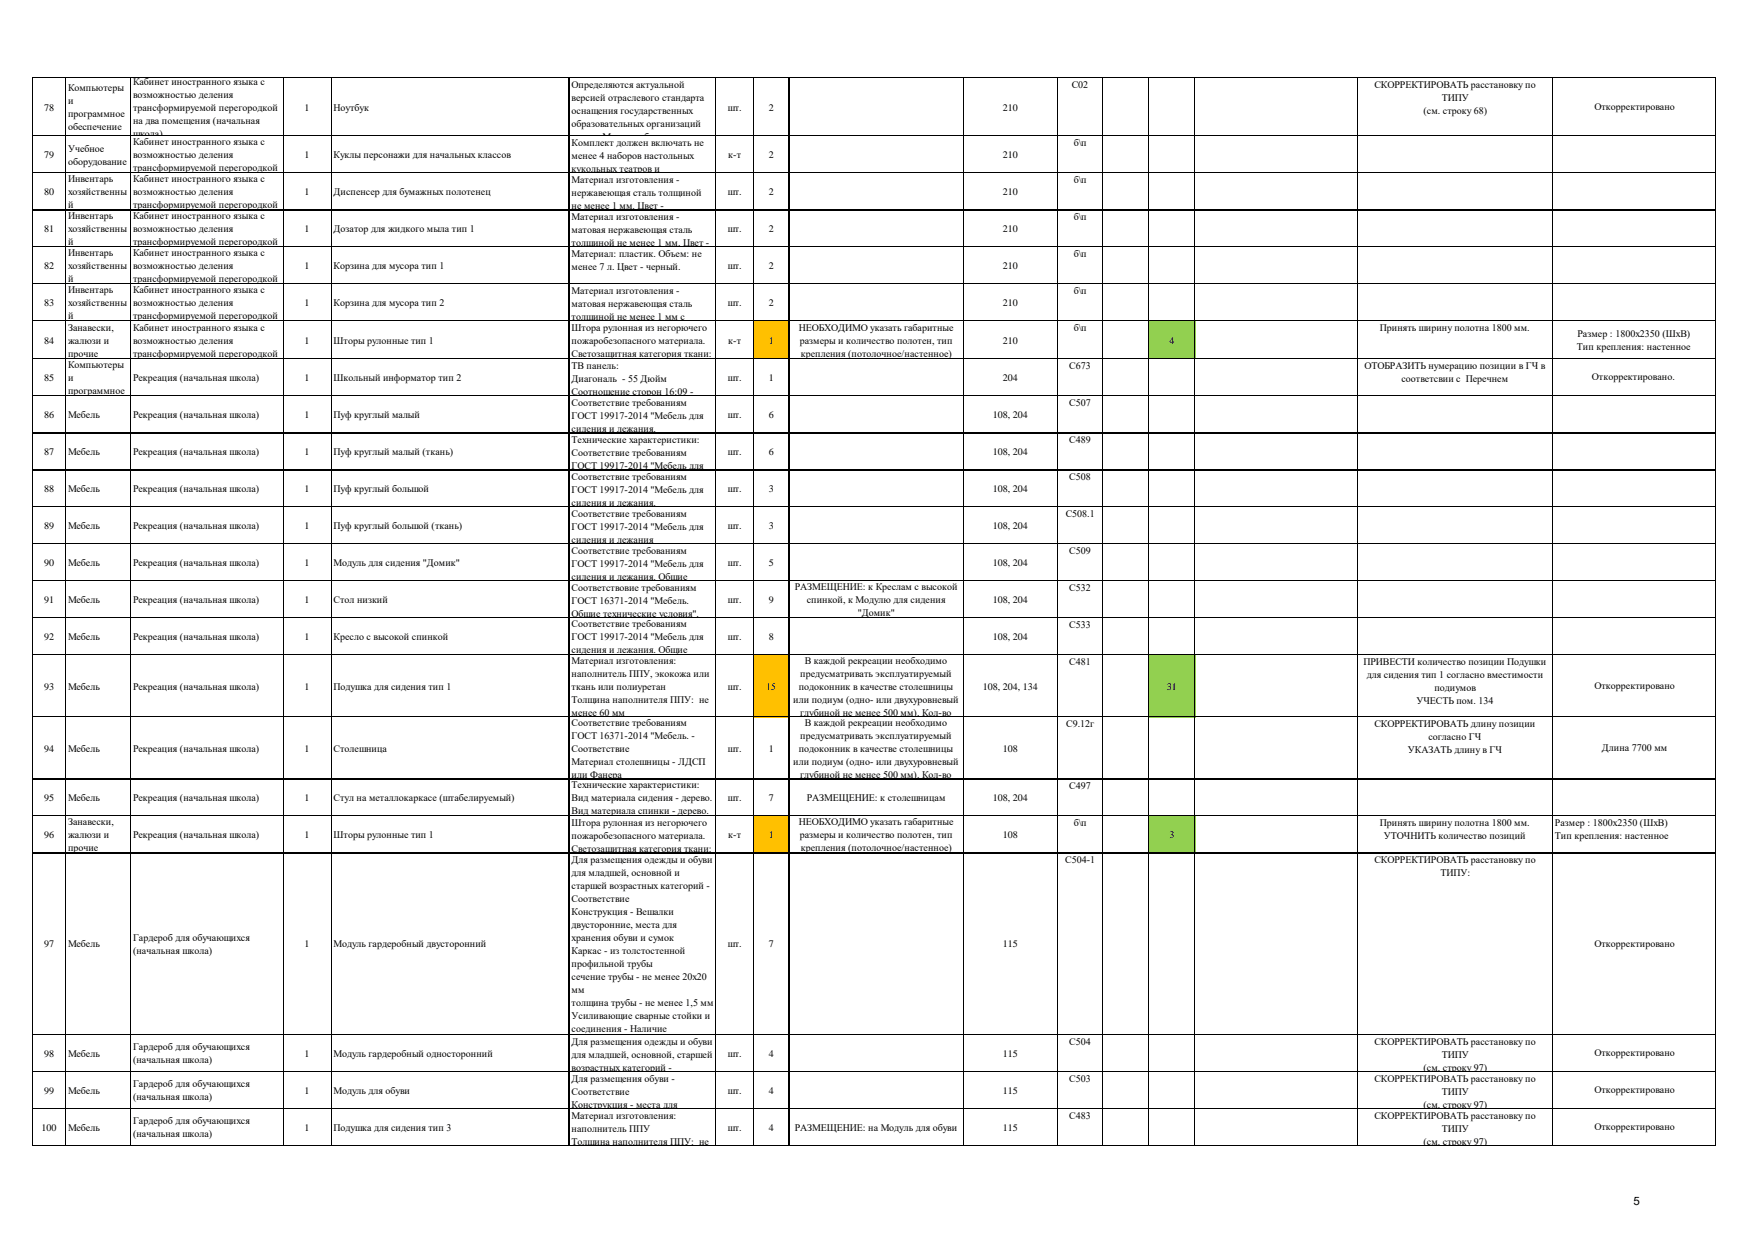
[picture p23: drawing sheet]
<svg xmlns="http://www.w3.org/2000/svg" width="297mm" height="210mm" viewBox="0 0 297 210" stroke-linecap="round" stroke-linejoin="round" font-family="sans-serif">
<defs><g id="words">
<text font-size="1.9" x="276.6" y="204">5</text>
<g font-size="1.7">
<text x="11.5" y="15.4">Компьютеры</text>
<text x="11.5" y="17.6">и</text>
<text x="22.5" y="14.3">Кабинет иностранного языка с</text>
<text x="22.5" y="16.5">возможностью деления</text>
<text x="96.8" y="14.9">Определяются актуальной</text>
<text x="96.8" y="17.1">версией отраслевого стандарта</text>
<text x="181.5" y="14.9">С02</text>
<text x="232.7" y="14.9">СКОРРЕКТИРОВАТЬ расстановку по</text>
<text x="244.2" y="17.1">ТИПУ</text>
<text x="7.5" y="18.7">78</text>
<text x="11.5" y="19.8">программное</text>
<text x="11.5" y="22">обеспечение</text>
<text x="22.5" y="18.7">трансформируемой перегородкой</text>
<text x="22.5" y="20.9">на два помещения (начальная</text>
<text x="22.5" y="23.1">школа)</text>
<text x="51.6" y="18.7">1</text>
<text x="56.5" y="18.7">Ноутбук</text>
<text x="96.8" y="19.3">оснащения государственных</text>
<text x="96.8" y="21.5">образовательных организаций</text>
<text x="96.8" y="23.7">города Москвы оборудованием</text>
<text x="123.2" y="18.7">шт.</text>
<text x="130.2" y="18.7">2</text>
<text x="169.8" y="18.7">210</text>
<text x="241" y="19.3">(см. строку 68)</text>
<text x="270" y="18.5">Откорректировано</text>
<text x="7.5" y="26.8">79</text>
<text x="11.5" y="25.7">Учебное</text>
<text x="11.5" y="27.9">оборудование</text>
<text x="22.5" y="24.6">Кабинет иностранного языка с</text>
<text x="22.5" y="26.8">возможностью деления</text>
<text x="22.5" y="29">трансформируемой перегородкой</text>
<text x="51.6" y="26.8">1</text>
<text x="56.5" y="26.8">Куклы персонажи для начальных классов</text>
<text x="96.8" y="24.7">Комплект должен включать не</text>
<text x="96.8" y="26.9">менее 4 наборов настольных</text>
<text x="96.8" y="29.1">кукольных театров и</text>
<text x="123.3" y="26.8">к-т</text>
<text x="130.2" y="26.8">2</text>
<text x="169.8" y="26.8">210</text>
<text x="181.8" y="24.7">б\п</text>
<text x="7.5" y="33">80</text>
<text x="11.5" y="30.8">Инвентарь</text>
<text x="11.5" y="33">хозяйственны</text>
<text x="11.5" y="35.2">й</text>
<text x="22.5" y="30.8">Кабинет иностранного языка с</text>
<text x="22.5" y="33">возможностью деления</text>
<text x="22.5" y="35.2">трансформируемой перегородкой</text>
<text x="51.6" y="33">1</text>
<text x="56.5" y="33">Диспенсер для бумажных полотенец</text>
<text x="96.8" y="31">Материал изготовления -</text>
<text x="96.8" y="33.2">нержавеющая сталь толщиной</text>
<text x="96.8" y="35.4">не менее 1 мм. Цвет -</text>
<text x="123.2" y="33">шт.</text>
<text x="130.2" y="33">2</text>
<text x="169.8" y="33">210</text>
<text x="181.8" y="31">б\п</text>
<text x="7.5" y="39.3">81</text>
<text x="11.5" y="37.1">Инвентарь</text>
<text x="11.5" y="39.3">хозяйственны</text>
<text x="11.5" y="41.5">й</text>
<text x="22.5" y="37.1">Кабинет иностранного языка с</text>
<text x="22.5" y="39.3">возможностью деления</text>
<text x="22.5" y="41.5">трансформируемой перегородкой</text>
<text x="51.6" y="39.3">1</text>
<text x="56.5" y="39.3">Дозатор для жидкого мыла тип 1</text>
<text x="96.8" y="37.3">Материал изготовления -</text>
<text x="96.8" y="39.5">матовая нержавеющая сталь</text>
<text x="96.8" y="41.7">толщиной не менее 1 мм. Цвет -</text>
<text x="123.2" y="39.3">шт.</text>
<text x="130.2" y="39.3">2</text>
<text x="169.8" y="39.3">210</text>
<text x="181.8" y="37.3">б\п</text>
<text x="7.5" y="45.6">82</text>
<text x="11.5" y="43.4">Инвентарь</text>
<text x="11.5" y="45.6">хозяйственны</text>
<text x="11.5" y="47.8">й</text>
<text x="22.5" y="43.4">Кабинет иностранного языка с</text>
<text x="22.5" y="45.6">возможностью деления</text>
<text x="22.5" y="47.8">трансформируемой перегородкой</text>
<text x="51.6" y="45.6">1</text>
<text x="56.5" y="45.6">Корзина для мусора тип 1</text>
<text x="96.8" y="43.5">Материал: пластик. Объем: не</text>
<text x="96.8" y="45.7">менее 7 л. Цвет - черный.</text>
<text x="123.2" y="45.6">шт.</text>
<text x="130.2" y="45.6">2</text>
<text x="169.8" y="45.6">210</text>
<text x="181.8" y="43.5">б\п</text>
<text x="7.5" y="51.8">83</text>
<text x="11.5" y="49.6">Инвентарь</text>
<text x="11.5" y="51.8">хозяйственны</text>
<text x="22.5" y="49.6">Кабинет иностранного языка с</text>
<text x="22.5" y="51.8">возможностью деления</text>
<text x="51.6" y="51.8">1</text>
<text x="56.5" y="51.8">Корзина для мусора тип 2</text>
<text x="96.8" y="49.8">Материал изготовления -</text>
<text x="96.8" y="52">матовая нержавеющая сталь</text>
<text x="123.2" y="51.8">шт.</text>
<text x="130.2" y="51.8">2</text>
<text x="169.8" y="51.8">210</text>
<text x="181.8" y="49.8">б\п</text>
<text x="7.5" y="58.2">84</text>
<text x="11.5" y="54">й</text>
<text x="11.5" y="56">Занавески,</text>
<text x="11.5" y="58.2">жалюзи и</text>
<text x="22.5" y="54">трансформируемой перегородкой</text>
<text x="22.5" y="56">Кабинет иностранного языка с</text>
<text x="22.5" y="58.2">возможностью деления</text>
<text x="51.6" y="58.2">1</text>
<text x="56.5" y="58.2">Шторы рулонные тип 1</text>
<text x="96.8" y="54.2">толщиной не менее 1 мм с</text>
<text x="96.8" y="56.1">Штора рулонная из негорючего</text>
<text x="96.8" y="58.3">пожаробезопасного материала.</text>
<text x="123.3" y="58.2">к-т</text>
<text x="130.2" y="58.2">1</text>
<text x="135.2" y="56">НЕОБХОДИМО указать габаритные</text>
<text x="135.4" y="58.2">размеры и количество полотен, тип</text>
<text x="169.8" y="58.2">210</text>
<text x="181.8" y="56.1">б\п</text>
<text x="198" y="58.2">4</text>
<text x="233.7" y="56.1">Принять ширину полотна 1800 мм.</text>
<text x="267" y="59.3">Тип крепления: настенное</text>
<text x="267.1" y="57.1">Размер : 1800х2350 (ШхВ)</text>
<text x="7.5" y="64.6">85</text>
<text x="11.5" y="60.4">прочие</text>
<text x="11.5" y="62.3">Компьютеры</text>
<text x="11.5" y="64.6">и</text>
<text x="22.5" y="60.4">трансформируемой перегородкой</text>
<text x="22.5" y="64.6">Рекреация (начальная школа)</text>
<text x="51.6" y="64.6">1</text>
<text x="56.5" y="64.6">Школьный информатор тип 2</text>
<text x="96.8" y="60.5">Светозащитная категория ткани:</text>
<text x="96.8" y="62.5">ТВ панель:</text>
<text x="96.8" y="64.7">Диагональ - 55 Дюйм</text>
<text x="123.2" y="64.6">шт.</text>
<text x="130.2" y="64.6">1</text>
<text x="135.6" y="60.4">крепления (потолочное/настенное)</text>
<text x="169.8" y="64.6">204</text>
<text x="181.1" y="62.5">С673</text>
<text x="231" y="62.5">ОТОБРАЗИТЬ нумерацию позиции в ГЧ в</text>
<text x="237.3" y="64.7">соответсвии с Перечнем</text>
<text x="269.6" y="64.4">Откорректировано.</text>
<text x="7.5" y="70.8">86</text>
<text x="11.5" y="66.8">программное</text>
<text x="11.5" y="70.8">Мебель</text>
<text x="22.5" y="70.8">Рекреация (начальная школа)</text>
<text x="51.6" y="70.8">1</text>
<text x="56.5" y="70.8">Пуф круглый малый</text>
<text x="96.8" y="66.9">Соотношение сторон 16:09 -</text>
<text x="96.8" y="68.8">Cоответствие требованиям</text>
<text x="96.8" y="71">ГОСТ 19917-2014 &quot;Мебель для</text>
<text x="123.2" y="70.8">шт.</text>
<text x="130.2" y="70.8">6</text>
<text x="168.1" y="70.8">108, 204</text>
<text x="181.1" y="68.8">С507</text>
<text x="7.5" y="77.1">87</text>
<text x="11.5" y="77.1">Мебель</text>
<text x="22.5" y="77.1">Рекреация (начальная школа)</text>
<text x="51.6" y="77.1">1</text>
<text x="56.5" y="77.1">Пуф круглый малый (ткань)</text>
<text x="96.8" y="73.2">сидения и лежания.</text>
<text x="96.8" y="75">Технические характеристики:</text>
<text x="96.8" y="77.3">Cоответствие требованиям</text>
<text x="123.2" y="77.1">шт.</text>
<text x="130.2" y="77.1">6</text>
<text x="168.1" y="77.1">108, 204</text>
<text x="181.1" y="75">С489</text>
<text x="7.5" y="83.3">88</text>
<text x="11.5" y="83.3">Мебель</text>
<text x="22.5" y="83.3">Рекреация (начальная школа)</text>
<text x="51.6" y="83.3">1</text>
<text x="56.5" y="83.3">Пуф круглый большой</text>
<text x="96.8" y="79.5">ГОСТ 19917-2014 &quot;Мебель для</text>
<text x="96.8" y="81.3">Cоответствие требованиям</text>
<text x="96.8" y="83.5">ГОСТ 19917-2014 &quot;Мебель для</text>
<text x="123.2" y="83.3">шт.</text>
<text x="130.2" y="83.3">3</text>
<text x="168.1" y="83.3">108, 204</text>
<text x="181.1" y="81.3">С508</text>
<text x="7.5" y="89.6">89</text>
<text x="11.5" y="89.6">Мебель</text>
<text x="22.5" y="89.6">Рекреация (начальная школа)</text>
<text x="51.6" y="89.6">1</text>
<text x="56.5" y="89.6">Пуф круглый большой (ткань)</text>
<text x="96.8" y="85.7">сидения и лежания.</text>
<text x="96.8" y="87.6">Cоответствие требованиям</text>
<text x="96.8" y="89.8">ГОСТ 19917-2014 &quot;Мебель для</text>
<text x="123.2" y="89.6">шт.</text>
<text x="130.2" y="89.6">3</text>
<text x="168.1" y="89.6">108, 204</text>
<text x="180.5" y="87.6">С508.1</text>
<text x="7.5" y="95.9">90</text>
<text x="11.5" y="95.9">Мебель</text>
<text x="22.5" y="95.9">Рекреация (начальная школа)</text>
<text x="51.6" y="95.9">1</text>
<text x="56.5" y="95.9">Модуль для сидения &quot;Домик&quot;</text>
<text x="96.8" y="92">сидения и лежания</text>
<text x="96.8" y="93.9">Cоответствие требованиям</text>
<text x="123.2" y="95.9">шт.</text>
<text x="130.2" y="95.9">5</text>
<text x="168.1" y="95.9">108, 204</text>
<text x="181.1" y="93.9">С509</text>
<text x="96.8" y="96.1">ГОСТ 19917-2014 &quot;Мебель для</text>
<text x="96.8" y="98.3">сидения и лежания. Общие</text>
<text x="96.8" y="100.1">Соответствовие требованиям</text>
<text x="134.6" y="99.9">РАЗМЕЩЕНИЕ: к Креслам с высокой</text>
<text x="181.1" y="100.1">С532</text>
<text x="7.5" y="102.2">91</text>
<text x="11.5" y="102.2">Мебель</text>
<text x="22.5" y="102.2">Рекреация (начальная школа)</text>
<text x="51.6" y="102.2">1</text>
<text x="56.5" y="102.2">Стол низкий</text>
<text x="96.8" y="102.3">ГОСТ 16371-2014 &quot;Мебель.</text>
<text x="96.8" y="104.5">Общие технические условия&quot;.</text>
<text x="96.8" y="106.2">Cоответствие требованиям</text>
<text x="123.2" y="102.2">шт.</text>
<text x="130.2" y="102.2">9</text>
<text x="136.6" y="102.2">спинкой, к Модулю для сидения</text>
<text x="145.2" y="104.4">&quot;Домик&quot;</text>
<text x="168.1" y="102.2">108, 204</text>
<text x="181.1" y="106.4">С533</text>
<text x="7.5" y="108.4">92</text>
<text x="11.5" y="108.4">Мебель</text>
<text x="22.5" y="108.4">Рекреация (начальная школа)</text>
<text x="51.6" y="108.4">1</text>
<text x="56.5" y="108.4">Кресло с высокой спинкой</text>
<text x="96.8" y="108.4">ГОСТ 19917-2014 &quot;Мебель для</text>
<text x="96.8" y="110.6">сидения и лежания. Общие</text>
<text x="96.8" y="112.4">Материал изготовления:</text>
<text x="123.2" y="108.4">шт.</text>
<text x="130.2" y="108.4">8</text>
<text x="136.3" y="112.4">В каждой рекреации необходимо</text>
<text x="168.1" y="108.4">108, 204</text>
<text x="181.1" y="112.7">С481</text>
<text x="230.9" y="112.7">ПРИВЕСТИ количество позиции Подушки</text>
<text x="7.5" y="116.8">93</text>
<text x="11.5" y="116.8">Мебель</text>
<text x="22.5" y="116.8">Рекреация (начальная школа)</text>
<text x="51.6" y="116.8">1</text>
<text x="56.5" y="116.8">Подушка для сидения тип 1</text>
<text x="96.8" y="114.6">наполнитель ППУ, экокожа или</text>
<text x="96.8" y="116.8">ткань или полиуретан</text>
<text x="96.8" y="119">Толщина наполнителя ППУ: не</text>
<text x="123.2" y="116.8">шт.</text>
<text x="129.7" y="116.8">15</text>
<text x="134.3" y="119">или подиум (одно- или двухуровневый</text>
<text x="135.2" y="116.8">подоконник в качестве столешницы</text>
<text x="135.5" y="114.6">предусматривать эксплуатируемый</text>
<text x="166.4" y="116.8">108, 204, 134</text>
<text x="197.6" y="116.8">31</text>
<text x="231.5" y="114.9">для сидения тип 1 согласно вместимости</text>
<text x="239.8" y="119.3">УЧЕСТЬ пом. 134</text>
<text x="242.9" y="117.1">подиумов</text>
<text x="270" y="116.6">Откорректировано</text>
<text x="96.8" y="121.2">менее 60 мм</text>
<text x="96.8" y="122.9">Соответствие требованиям</text>
<text x="96.8" y="125.1">ГОСТ 16371-2014 &quot;Мебель. -</text>
<text x="135.5" y="121.2">глубиной не менее 500 мм). Кол-во</text>
<text x="135.5" y="125.1">предусматривать эксплуатируемый</text>
<text x="136.3" y="122.9">В каждой рекреации необходимо</text>
<text x="180.6" y="123.2">С9.12г</text>
<text x="232.7" y="123.2">СКОРРЕКТИРОВАТЬ длину позиции</text>
<text x="241.9" y="125.4">согласно ГЧ</text>
<text x="7.5" y="127.3">94</text>
<text x="11.5" y="127.3">Мебель</text>
<text x="22.5" y="127.3">Рекреация (начальная школа)</text>
<text x="51.6" y="127.3">1</text>
<text x="56.5" y="127.3">Столешница</text>
<text x="96.8" y="127.3">Соответствие</text>
<text x="96.8" y="129.5">Материал столешницы - ЛДСП</text>
<text x="96.8" y="131.7">или Фанера</text>
<text x="123.2" y="127.3">шт.</text>
<text x="130.2" y="127.3">1</text>
<text x="134.3" y="129.5">или подиум (одно- или двухуровневый</text>
<text x="135.2" y="127.3">подоконник в качестве столешницы</text>
<text x="135.5" y="131.7">глубиной не менее 500 мм). Кол-во</text>
<text x="169.8" y="127.3">108</text>
<text x="238.4" y="127.6">УКАЗАТЬ длину в ГЧ</text>
<text x="271.3" y="127.1">Длина 7700 мм</text>
<text x="7.5" y="135.7">95</text>
<text x="11.5" y="135.7">Мебель</text>
<text x="22.5" y="135.7">Рекреация (начальная школа)</text>
<text x="51.6" y="135.7">1</text>
<text x="56.5" y="135.7">Стул на металлокаркасе (штабелируемый)</text>
<text x="96.8" y="133.5">Технические характеристики:</text>
<text x="96.8" y="135.7">Вид материала сидения - дерево.</text>
<text x="96.8" y="137.9">Вид материала спинки - дерево.</text>
<text x="123.2" y="135.7">шт.</text>
<text x="130.2" y="135.7">7</text>
<text x="136.6" y="135.7">РАЗМЕЩЕНИЕ: к столешницам</text>
<text x="168.1" y="135.7">108, 204</text>
<text x="181.1" y="133.7">С497</text>
<text x="7.5" y="142">96</text>
<text x="11.5" y="139.8">Занавески,</text>
<text x="11.5" y="142">жалюзи и</text>
<text x="22.5" y="142">Рекреация (начальная школа)</text>
<text x="51.6" y="142">1</text>
<text x="56.5" y="142">Шторы рулонные тип 1</text>
<text x="96.8" y="139.9">Штора рулонная из негорючего</text>
<text x="96.8" y="142.1">пожаробезопасного материала.</text>
<text x="123.3" y="142">к-т</text>
<text x="130.2" y="142">1</text>
<text x="135.2" y="139.8">НЕОБХОДИМО указать габаритные</text>
<text x="135.4" y="142">размеры и количество полотен, тип</text>
<text x="169.8" y="142">108</text>
<text x="181.8" y="139.9">б\п</text>
<text x="198" y="142">3</text>
<text x="233.7" y="139.9">Принять ширину полотна 1800 мм.</text>
<text x="234.3" y="142.1">УТОЧНИТЬ количество позиций</text>
<text x="263.3" y="139.9">Размер : 1800х2350 (ШхВ)</text>
<text x="263.3" y="142.1">Тип крепления: настенное</text>
<text x="11.5" y="144.2">прочие</text>
<text x="96.8" y="144.3">Светозащитная категория ткани:</text>
<text x="96.8" y="146.2">Для размещения одежды и обуви</text>
<text x="96.8" y="148.4">для младшей, основной и</text>
<text x="135.6" y="144.2">крепления (потолочное/настенное)</text>
<text x="180.4" y="146.2">С504-1</text>
<text x="232.7" y="146.2">СКОРРЕКТИРОВАТЬ расстановку по</text>
<text x="243.9" y="148.4">ТИПУ:</text>
<text x="96.8" y="150.6">старшей возрастных категорий -</text>
<text x="96.8" y="152.8">Соответствие</text>
<text x="96.8" y="155">Конструкция - Вешалки</text>
<text x="7.5" y="160.4">97</text>
<text x="11.5" y="160.4">Мебель</text>
<text x="22.5" y="159.3">Гардероб для обучающихся</text>
<text x="22.5" y="161.5">(начальная школа)</text>
<text x="51.6" y="160.4">1</text>
<text x="56.5" y="160.4">Модуль гардеробный двусторонний</text>
<text x="96.8" y="157.2">двусторонние, места для</text>
<text x="96.8" y="159.4">хранения обуви и сумок</text>
<text x="96.8" y="161.6">Каркас - из толстостенной</text>
<text x="123.2" y="160.4">шт.</text>
<text x="130.2" y="160.4">7</text>
<text x="169.8" y="160.4">115</text>
<text x="270" y="160.3">Откорректировано</text>
<text x="96.8" y="163.8">профильной трубы</text>
<text x="96.8" y="166">сечение трубы - не менее 20х20</text>
<text x="96.8" y="168.2">мм</text>
<text x="96.8" y="170.4">толщина трубы - не менее 1,5 мм</text>
<text x="96.8" y="172.6">Усиливающие сварные стойки и</text>
<text x="7.5" y="179">98</text>
<text x="11.5" y="179">Мебель</text>
<text x="22.5" y="177.9">Гардероб для обучающихся</text>
<text x="51.6" y="179">1</text>
<text x="56.5" y="179">Модуль гардеробный односторонний</text>
<text x="96.8" y="174.8">соединения - Наличие</text>
<text x="96.8" y="176.9">Для размещения одежды и обуви</text>
<text x="96.8" y="179.1">для младшей, основной, старшей</text>
<text x="123.2" y="179">шт.</text>
<text x="130.2" y="179">4</text>
<text x="169.8" y="179">115</text>
<text x="181.1" y="176.9">С504</text>
<text x="232.7" y="176.9">СКОРРЕКТИРОВАТЬ расстановку по</text>
<text x="244.2" y="179.1">ТИПУ</text>
<text x="270" y="178.8">Откорректировано</text>
<text x="7.5" y="185.2">99</text>
<text x="11.5" y="185.2">Мебель</text>
<text x="22.5" y="180.1">(начальная школа)</text>
<text x="22.5" y="184.1">Гардероб для обучающихся</text>
<text x="51.6" y="185.2">1</text>
<text x="56.5" y="185.2">Модуль для обуви</text>
<text x="96.8" y="181.3">возрастных категорий -</text>
<text x="96.8" y="183.2">Для размещения обуви -</text>
<text x="96.8" y="185.4">Соответствие</text>
<text x="123.2" y="185.2">шт.</text>
<text x="130.2" y="185.2">4</text>
<text x="169.8" y="185.2">115</text>
<text x="181.1" y="183.2">С503</text>
<text x="232.7" y="183.2">СКОРРЕКТИРОВАТЬ расстановку по</text>
<text x="241" y="181.3">(см. строку 97)</text>
<text x="244.2" y="185.4">ТИПУ</text>
<text x="270" y="185.1">Откорректировано</text>
<text x="7" y="191.5">100</text>
<text x="11.5" y="191.5">Мебель</text>
<text x="22.5" y="186.3">(начальная школа)</text>
<text x="22.5" y="190.4">Гардероб для обучающихся</text>
<text x="51.6" y="191.5">1</text>
<text x="56.5" y="191.5">Подушка для сидения тип 3</text>
<text x="96.8" y="187.6">Конструкция - места для</text>
<text x="96.8" y="189.5">Материал изготовления:</text>
<text x="96.8" y="191.7">наполнитель ППУ</text>
<text x="123.2" y="191.5">шт.</text>
<text x="130.2" y="191.5">4</text>
<text x="134.6" y="191.5">РАЗМЕЩЕНИЕ: на Модуль для обуви</text>
<text x="169.8" y="191.5">115</text>
<text x="181.1" y="189.5">С483</text>
<text x="232.7" y="189.5">СКОРРЕКТИРОВАТЬ расстановку по</text>
<text x="241" y="187.6">(см. строку 97)</text>
<text x="244.2" y="191.7">ТИПУ</text>
<text x="270" y="191.3">Откорректировано</text>
<text x="22.5" y="192.6">(начальная школа)</text>
<text x="96.8" y="193.9">Толщина наполнителя ППУ: не</text>
<text x="241" y="193.9">(см. строку 97)</text>
</g>
</g></defs>
<path d="M127.5 54.3h6.1v6.5h-6.1z" fill-rule="evenodd" fill="#ffc000"/>
<path d="M194.5 54.3h7.9v6.5h-7.9z" fill-rule="evenodd" fill="#92d050"/>
<path d="M127.5 110.9h6.1v10.6h-6.1z" fill-rule="evenodd" fill="#ffc000"/>
<path d="M194.5 110.9h7.9v10.6h-7.9z" fill-rule="evenodd" fill="#92d050"/>
<path d="M127.5 138.2h6.1v6.3h-6.1z" fill-rule="evenodd" fill="#ffc000"/>
<path d="M194.5 138.2h7.9v6.3h-7.9z" fill-rule="evenodd" fill="#92d050"/>
<g fill="none" stroke="#000" stroke-width=".17">
<path d="M5.5 13v181M5.6 13.1h284.9M11.1 13.2v180.8M22.1 13.2v180.8M47.9 13.2v180.8M56.1 13.2v180.8M96.4 13.2v180.8M121.2 13.2v180.8M127.5 13.2v180.8M133.6 13.2v180.8M163.1 13.2v180.8M179 13.2v180.8"/>
<path d="M186.7 13.2v180.8M194.5 13.2v180.8M202.3 13.2v180.8M229.9 13.2v180.8M262.9 13.2v180.8M290.4 13.2v180.8M5.6 23h284.9M5.6 29.2h284.9M5.6 35.5h284.9M5.6 41.8h284.9M5.6 48h284.9M5.6 54.3h284.9"/>
<path d="M5.6 60.7h284.9M5.6 67h284.9M5.6 73.3h284.9M5.6 79.5h284.9M5.6 85.8h284.9M5.6 92.1h284.9M5.6 98.3h284.9M5.6 104.6h284.9M5.6 110.9h284.9M5.6 121.4h284.9M5.6 131.9h284.9M5.6 138.2h284.9"/>
<path d="M5.6 144.4h284.9M5.6 175.2h284.9M5.6 181.4h284.9M5.6 187.7h284.9M5.6 194h284.9"/>
</g>
<use href="#words"/>
</svg>
